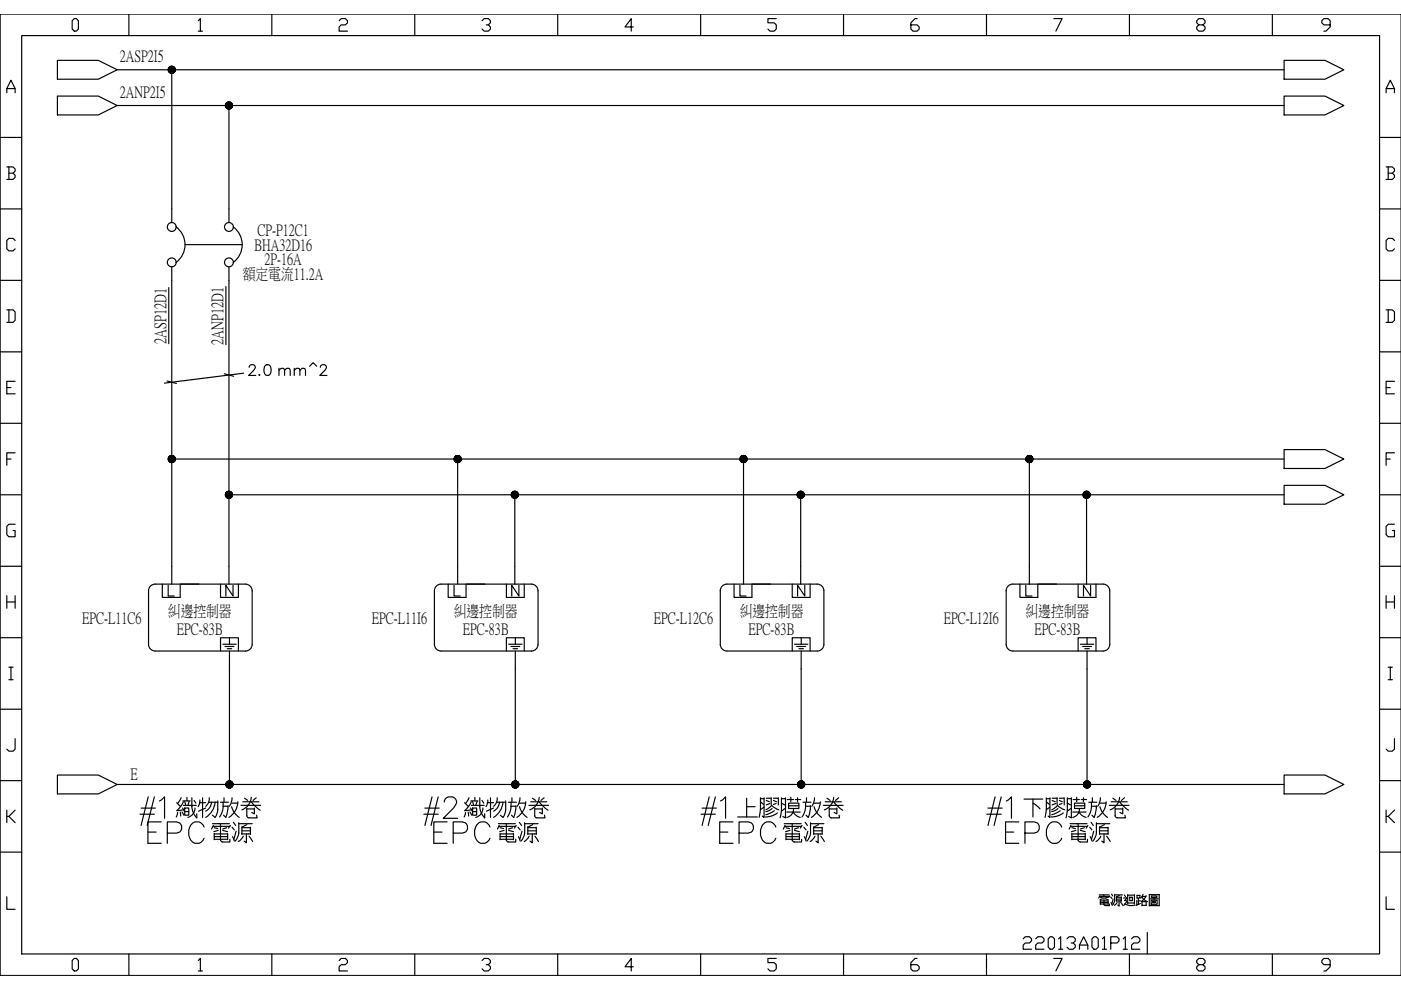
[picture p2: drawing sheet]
<svg xmlns="http://www.w3.org/2000/svg" width="297mm" height="210mm" viewBox="0 0 297 210" stroke-linecap="round" stroke-linejoin="round" font-family="sans-serif">
<defs><g id="words">
<g font-size="6.2">
<text x="58.2" y="80.8">mm^2</text>
<text x="215.9" y="202.5">22013A01P12</text>
</g>
<text font-size="5.3" x="51.9" y="80.8">2.0</text>
<g font-size="3.5">
<text x="35.1" y="72.9" transform="rotate(-90 35.1 72.9)">2ASP12D1</text>
<text x="47.2" y="73.1" transform="rotate(-90 47.2 73.1)">2ANP12D1</text>
</g>
<g font-size="3.4">
<text x="25.4" y="13">2ASP2I5</text>
<text x="25.4" y="20.6">2ANP2I5</text>
<text x="53.9" y="53">BHA32D16</text>
<text x="54.6" y="49.8">CP-P12C1</text>
<text x="51.5" y="59.1">額定電流11.2A</text>
<text x="56.1" y="56">2P-16A</text>
<text x="35.6" y="130.6">糾邊控制器</text>
<text x="96.2" y="130.6">糾邊控制器</text>
<text x="156.8" y="130.6">糾邊控制器</text>
<text x="217.4" y="130.6">糾邊控制器</text>
<text x="17.4" y="132.1">EPC-L11C6</text>
<text x="37.5" y="134.4">EPC-83B</text>
<text x="78.9" y="132.1">EPC-L11I6</text>
<text x="98.1" y="134.4">EPC-83B</text>
<text x="138.6" y="132.1">EPC-L12C6</text>
<text x="158.7" y="134.4">EPC-83B</text>
<text x="200.1" y="132.1">EPC-L12I6</text>
<text x="219.3" y="134.4">EPC-83B</text>
<text x="27.7" y="165.2">E</text>
</g>
</g></defs>
<g fill="none" stroke="#000" stroke-width=".25">
<path d="M1.4 19.7v-.9l.9-1.8 .9 1.8v.9M1.4 18.8h1.8M4.6 7.5h287.9v194.8h-287.9zM15.7 3.9h.5l.4 .5v1.8l-.4 .4h-.5l-.4-.4v-1.8zM27.3 3v4.5M42 4.4l.5-.5v2.7M42 6.6h.9M57.6 3v4.5M71.9 4.4l.4-.5h.9l.5 .5v.4l-.5 .5h-.9l-.4 .4v.9h1.8M87.9 3v4.5M102.2 4.4l.4-.5h.9l.5 .5v.4l-.5 .5h-.4M103.5 5.3l.5 .4v.5l-.5 .4h-.9l-.4-.4"/>
<path d="M118.2 3v4.5M134.3 5.7h-1.8l1.3-1.8v2.7M148.5 3v4.5M164.6 3.9h-1.8v.9h1.3l.5 .5v.9l-.5 .4h-.8l-.5-.4M178.8 3v4.5M194.4 3.9h-.4l-.9 .9v1.4l.5 .4h.8l.5-.4v-.5l-.5-.4h-1.3M209.2 3v4.5M223.4 3.9h1.8l-1.3 2.7M239.5 3v4.5M254.2 5.3l-.5-.5v-.4l.5-.5h.9l.4 .5v.4l-.4 .5h-.9l-.5 .4v.5l.5 .4h.9l.4-.4v-.5l-.4-.4M269.8 3v4.5M282 5.3h-1.3l-.5-.5v-.4l.5-.5h.9l.4 .5v1.3l-.9 .9h-.4"/>
<path d="M293.9 19.7v-.9l.9-1.8 .9 1.8v.9M293.9 18.8h1.8M.1 29.1h4.5M1.4 35.4h1.4l.4 .4v.5l-.4 .4M1.9 36.7h.9l.4 .5v.4l-.4 .4h-1.4M1.9 35.4v2.6M292.5 29.1h4.5M293.9 35.4h1.3l.5 .4v.5l-.5 .4M294.3 36.7h.9l.5 .5v.4l-.5 .4h-1.3M294.3 35.4v2.6M.1 44.3h4.5M.1 59.4h4.5"/>
<path d="M3.2 51l-.4-.5h-.9l-.5 .5v1.8l.5 .4h.9l.4-.4M292.5 44.3h4.5M292.5 59.4h4.5M295.7 51l-.5-.5h-.9l-.4 .5v1.8l.4 .4h.9l.5-.4M.1 74.6h4.5M1.4 65.7h1.4l.4 .4v1.8l-.4 .5h-1.4M1.9 65.7v2.7M292.5 74.6h4.5M293.9 65.7h1.3l.5 .4v1.8l-.5 .5h-1.3M294.3 65.7v2.7M.1 89.8h4.5M1.4 82.2h.9"/>
<path d="M1.4 97.3h.9M3.2 80.8h-1.8v2.7h1.8M3.2 96h-1.8v2.7M292.5 89.8h4.5M293.9 82.2h.9M293.9 97.3h.9M295.7 80.8h-1.8v2.7h1.8M295.7 96h-1.8v2.7M.1 104.9h4.5M3.2 111.2h-1.3l-.5 .4v1.8l.5 .4h1.3v-1.3h-.4M292.5 104.9h4.5M295.7 111.2h-1.4l-.4 .4v1.8l.4 .4h1.4v-1.3h-.5"/>
<path d="M.1 120.1h4.5M.1 135.2h4.5M1.4 126.3v2.7M1.4 127.6h1.8M3.2 126.3v2.7M292.5 120.1h4.5M292.5 135.2h4.5M293.9 127.6h1.8M293.9 126.3v2.7M295.7 126.3v2.7M.1 150.4h4.5M1.9 141.5h.9"/>
<path d="M1.9 144.1h.9M2.3 141.5v2.6M3.2 156.6v2.2l-.4 .5h-.9l-.5-.5M292.5 150.4h4.5M294.3 141.5h.9M294.3 144.1h.9M294.8 141.5v2.6M295.7 156.6v2.2l-.5 .5h-.9l-.4-.5M.1 165.5h4.5M1.4 171.8v2.6M1.9 173.1l1.3 1.3M3.2 171.8l-1.3 1.3h-.5"/>
<path d="M292.5 165.5h4.5M293.9 171.8v2.6M294.3 173.1l1.4 1.3M295.7 171.8l-1.4 1.3h-.4M.1 180.7h4.5M1.4 190.1v2.7h1.8M292.5 180.7h4.5M293.9 190.1v2.7h1.8M15.7 203.2h.5l.4 .5v1.7l-.4 .5h-.5l-.4-.5v-1.7zM27.3 202.3v4.5M42 203.7l.5-.5v2.7M42 205.9h.9"/>
<path d="M57.6 202.3v4.5M71.9 203.7l.4-.5h.9l.5 .5v.4l-.5 .4h-.9l-.4 .5v.9h1.8M87.9 202.3v4.5M102.2 203.7l.4-.5h.9l.5 .5v.4l-.5 .4h-.4M103.5 204.5l.5 .5v.4l-.5 .5h-.9l-.4-.5M118.2 202.3v4.5M134.3 205h-1.8l1.3-1.8v2.7M148.5 202.3v4.5M164.6 203.2h-1.8v.9h1.3l.5 .4v.9l-.5 .5h-.8l-.5-.5M178.8 202.3v4.5M194.4 203.2h-.4l-.9 .9v1.3l.5 .5h.8l.5-.5v-.4l-.5-.5h-1.3M209.2 202.3v4.5"/>
<path d="M223.4 203.2h1.8l-1.3 2.7M239.5 202.3v4.5M254.2 204.5l-.5-.4v-.4l.5-.5h.9l.4 .5v.4l-.4 .4h-.9l-.5 .5v.4l.5 .5h.9l.4-.5v-.4l-.4-.5M269.8 202.3v4.5M282 204.5h-1.3l-.5-.4v-.4l.5-.5h.9l.4 .5v1.3l-.9 .9h-.4"/>
</g>
<!-- layer: 0 -->
<g fill="none" stroke="#000" stroke-width=".25">
<path d="M12.2 12.8h8.6l4 2-4 2h-8.6zM24.8 14.8h247.5M36.4 14.8v32.4M272.3 12.8h8.6l4 2-4 2h-8.6zM12.2 20.4h8.6l4 2-4 2h-8.6zM24.8 22.4h247.5M48.5 22.4v24.8M272.3 20.4h8.6l4 2-4 2h-8.6zM36.4 56.6v67.2M37.4 48.1a4.7 4.7 0 0 1 0 7.5M39.2 51.9h12.2M48.5 56.6v67.2"/>
<path d="M49.5 48.1a4.7 4.7 0 0 1 0 7.5M35.8 61v11.9M47.9 60.8v12.3M36.4 97.3h235.9M97 97.3v26.5M157.6 97.3v26.5M218.2 97.3v26.5M272.3 95.3h8.6l4 2-4 2h-8.6zM48.5 104.9h223.8M109.1 104.9v18.9M169.8 104.9v18.9M230.4 104.9v18.9"/>
<path d="M272.3 102.9h8.6l4 2-4 2h-8.6zM32.1 124.1l.8-.3h19.2a1.42 1.42 0 0 1 1.4 1.5v11.3a1.4 1.4 0 0 1-1.4 1.4h-19.2a1.4 1.4 0 0 1-1.4-1.4v-11.4l.1-.4zM34.4 123.8v2.9h3.8v-2.9M35.7 124.1v2.3h1.3M46.8 138v-2.8h3.7v2.8M46.8 123.8v2.9h3.7v-2.9M47.2 136.6h2.9M47.7 137.1h1.9M48.2 137.5h.9M48.6 138v28.3M48.7 135.2v1.4M49.4 124.1v2.3l-1.5-2.3v2.3"/>
<path d="M92.4 124.4l.7-.5 .4-.1h19.2a1.42 1.42 0 0 1 1.4 1.5v11.3a1.4 1.4 0 0 1-1.4 1.4h-19.2a1.4 1.4 0 0 1-1.4-1.4v-11.4zM95 123.8v2.9h3.8v-2.9M96.3 124.1v2.3h1.3M107.4 138v-2.8h3.7v2.8M107.4 123.8v2.9h3.7v-2.9M107.8 136.6h2.9M108.3 137.1h1.9M108.8 137.5h.9M109.3 138v28.3M109.3 135.2v1.4M110 124.1v2.3l-1.5-2.3v2.3M153.3 124.1l.8-.3h19.2a1.42 1.42 0 0 1 1.4 1.5v11.3a1.4 1.4 0 0 1-1.4 1.4h-19.2a1.4 1.4 0 0 1-1.4-1.4v-11.4l.1-.4z"/>
<path d="M155.6 123.8v2.9h3.8v-2.9M156.9 124.1v2.3h1.3M168 138v-2.8h3.8v2.8M168 123.8v2.9h3.8v-2.9M168.5 136.6h2.8M168.9 137.1h1.9M169.4 137.5h.9M169.9 138v28.3M169.9 135.2v1.4M170.6 124.1v2.3l-1.5-2.3v2.3M213.9 124.1l.8-.3h19.2a1.42 1.42 0 0 1 1.4 1.5v11.3a1.4 1.4 0 0 1-1.4 1.4h-19.2a1.4 1.4 0 0 1-1.4-1.4v-11.4l.1-.4zM216.2 123.8v2.9h3.8v-2.9"/>
<path d="M217.5 124.1v2.3h1.3M228.6 138v-2.8h3.8v2.8M228.6 123.8v2.9h3.8v-2.9M229.1 136.6h2.8M229.5 137.1h1.9M230 137.5h1M230.5 138v28.3M230.5 135.2v1.4M231.2 124.1v2.3l-1.5-2.3v2.3M12.2 164.3h8.6l4 2-4 2h-8.6zM24.8 166.3h247.5M29.7 172.6h3"/>
<path d="M29.9 171.3h3M31.4 176.4h1.7M31.4 169l-1.5 6M32.7 169l-1.5 6M33.8 169.8l1.1-.8v4.5M34.2 174.3h-2.8v4.5h2.8M35.5 176.6h1.9a1.19 1.19 0 0 0 1.2-1.2 1.19 1.19 0 0 0-1.2-1.1h-1.9v4.5M37.5 170.2l.8 .8M37.6 172.3l-.2 .9M38.2 172.2l.1 .8M38.4 169.1l-.8 1.3M38.6 172.2l.4 .6"/>
<path d="M38.7 171.3l.4 .7M38.8 169.8h1.5M38.9 170l-.7 1.1-.6 .7M38.9 170.8h2.7M39 171.7l-1.5 .2M39.2 171.3h.8v1.5h-.8zM39.2 172.1h.8M39.2 169.9l.2 .8M39.6 169.1v.7M40.1 169.9l-.3 .9M40.7 169.1v.5a4.3 4.3 0 0 0 1 3.8M41.1 169.7l.4 .6"/>
<path d="M41.3 171.3a2.02 2.02 0 0 1-1.5 2M41.7 172.6v.8M42.3 170.2h1.3M42.4 169.6l-.1 .8-.3 .6M42.9 169.1v4.2M43.3 175.3a1.58 1.58 0 0 0-1.5-1.1 1.58 1.58 0 0 0-1.6 1.1 2.56 2.56 0 0 0 1.1 3.5 1.62 1.62 0 0 0 2-1.1M43.6 171.3l-1.5 .7M44.3 170.1h1.9M44.4 169.1l-.3 1.2-.5 .6M44.8 170.1a2.26 2.26 0 0 1-1.2 1.9M45 174.6h3.6M45.1 175.2h3.6"/>
<path d="M45.2 175l-.3 .8M45.4 176.8h2.9M45.4 178h2.9M45.4 177.4h2.9M45.4 176.7v1.3M45.4 175.5l.8 .2M45.6 170.1l-.2 1.1-.6 1-1.2 1.1M46.2 169.8a5.9 5.9 0 0 1-.2 2.9l-.4 .6-.6-.5M46.3 176.1l-1 .2M46.7 170.1h1.7M46.7 174.6v3.5M47.2 176.1l1.1 .2"/>
<path d="M47.3 171l-.1 1-.7 1.2M47.3 170.1v.9M47.3 170.9h1M47.5 169.1v.9M48.1 175.5l-.9 .3M48.3 176.7v1.3M48.3 170.8l-.1 1.5-.3 1-.5-.5M48.7 178v.5h-1.5l-.4-.2-.1-.3M48.8 175l-.3 .6M49.1 171l.6 1.3 1 1M49.1 170.3h1.2M49.2 169.1l-.2 1.2-.4 .6"/>
<path d="M49.2 175.4l.5 .6M49.3 177.4l.4 .9M49.5 174.4l.5 .6M50.1 176.2l-.5 1.8M50.4 170l-.2 1.1-.4 1-1.3 1.2M50.6 174.4a5.5 5.5 0 0 1-.3 3.3l-.4 .6M50.6 174.6h2.9M51.1 170.8h4.2M51.3 176.2h1.8M51.3 176.8h1.8M51.3 175.3v1.6M51.5 170h3.4"/>
<path d="M51.6 177.3l-.5 .6-.6 .5M51.9 169.2l.6 .5M52.2 176.8v1.9l-.4-.4M52.3 171.3v1.6l.3 .4 1.9 .1-.1-.6M52.3 171.5h1.6M52.3 174.8l-1 .6M52.8 177.3l.8 1.1M53.1 175.4l-1.8 .1M53.1 175.5v1.4M53.3 169.1a3 3 0 0 1-2 2.6M53.3 170l.6 .8 1.3 1M53.9 171.3v1.3l-.5-.3"/>
<path d="M54.3 169.1l-.6 .6M89.9 172.6h3M90.1 171.3h3M91.6 169l-1.5 6M92 176.4h1.7M92.9 169l-1.5 6M94.2 170a1.13 1.13 0 0 1 .9-1h.8a1.11 1.11 0 0 1 .7 1.7l-.5 .6-2.1 2.2h3M94.8 174.3h-2.8v4.5h2.8M96.1 176.6h1.9a1.19 1.19 0 0 0 1.2-1.2 1.19 1.19 0 0 0-1.2-1.1h-1.9v4.5M98.5 170.2l.9 .8M98.7 172.3l-.3 .9M99.3 172.2l.1 .8"/>
<path d="M99.4 169.1l-.7 1.3M99.6 172.2l.4 .6M99.7 171.3l.4 .7M99.8 169.8h1.5M99.9 170l-.7 1.1-.6 .7M99.9 170.8h2.8M100 171.7l-1.5 .2M100.2 171.3h.9v1.5h-.9zM100.2 172.1h.9M100.2 169.9l.2 .8M100.7 169.1v.7M101.2 169.9l-.3 .9"/>
<path d="M101.7 169.1v.5a4.3 4.3 0 0 0 1.1 3.8M102.2 169.7l.4 .6M102.4 171.3a2.02 2.02 0 0 1-1.5 2M102.8 172.6v.8M103.3 170.2h1.4M103.4 169.6l-.1 .8-.3 .6M103.9 175.3a1.58 1.58 0 0 0-1.5-1.1 1.58 1.58 0 0 0-1.5 1.1 2.56 2.56 0 0 0 1 3.5 1.62 1.62 0 0 0 2-1.1M104 169.1v4.2M104.7 171.3l-1.6 .7M105.3 170.1h1.9M105.4 169.1l-.2 1.2-.5 .6M105.7 174.6h3.6"/>
<path d="M105.8 175.2h3.5M105.8 175l-.3 .8M105.9 170.1a2.26 2.26 0 0 1-1.2 1.9M106 176.8h2.9M106 178h2.9M106 177.4h2.9M106 176.7v1.3M106 175.5l.8 .2M106.6 170.1l-.2 1.1-.5 1-1.2 1.1M106.9 176.1l-1 .2M107.2 169.8a5.9 5.9 0 0 1-.2 2.9l-.4 .6-.5-.5M107.4 174.6v3.5"/>
<path d="M107.8 170.1h1.7M107.8 176.1l1.1 .2M108.3 170.1l-.1 1.9-.6 1.2M108.3 170.9h1.1M108.5 169.1v.9M108.7 175.5l-.9 .3M108.9 176.7v1.3M109.3 178v.5h-1.5l-.4-.2v-.3M109.4 170.8l-.2 1.5-.3 1-.5-.5M109.4 175l-.3 .6M109.8 175.4l.5 .6M109.9 177.4l.4 .9"/>
<path d="M110.1 174.4l.5 .6M110.1 171l.6 1.3 1.1 1M110.1 170.3h1.3M110.2 169.1l-.2 1.2-.3 .6M110.7 176.2l-.5 1.8M111.2 174.4a5.5 5.5 0 0 1-.3 3.3l-.4 .6M111.2 174.6h2.9M111.5 170l-.2 1.1-.5 1-1.2 1.2M111.9 176.2h1.8M111.9 176.8h1.8M111.9 175.3v1.6M112.1 170.8h4.2"/>
<path d="M112.2 177.3l-.4 .6-.7 .5M112.5 170h3.4M112.9 176.8v1.9l-.5-.4M112.9 169.2l.7 .5M112.9 174.8l-1 .6M113.4 171.3v1.6l.2 .4 1.9 .1v-.6M113.4 171.5h1.6M113.4 177.3l.8 1.1M113.7 175.4l-1.8 .1M113.7 175.5v1.4M114.3 170l.7 .8 1.2 1M114.3 169.1a3 3 0 0 1-2 2.6"/>
<path d="M115 171.3v1.3l-.6-.3M115.4 169.1l-.7 .6M148.6 172.6h3.1M148.9 171.3h3M150.4 169l-1.5 6M151.7 169l-1.5 6M152.6 176.4h1.7M152.8 169.8l1-.8v4.5M155.4 174.3h-2.8v4.5h2.8M156.4 173.2h4.2M156.7 176.6h1.9a1.19 1.19 0 0 0 1.2-1.2 1.19 1.19 0 0 0-1.2-1.1h-1.9v4.5M158.3 169.2v4"/>
<path d="M158.3 171h1.8M161.2 169.1v2.3l-.2 1.9M161.2 169.3h.8M161.3 170.1l.6 .5M162 169.1v4.2l-.4-.3M162 171.1l-.7 .5M162.5 169.7l.6 .3M162.5 169.2h1M163.2 170.4l-.7 .3M163.5 169.1v1.5M163.6 170.8l.9 .6 .6 .3M163.6 170.8l-1.2 .9"/>
<path d="M163.7 171.4l-.6 .5-.7 .2M164 169.2h.9M164 169.7l.6 .3M164.2 171.9l-1.8 .8M164.5 175.3a1.58 1.58 0 0 0-1.5-1.1 1.58 1.58 0 0 0-1.5 1.1 2.56 2.56 0 0 0 1 3.5 1.62 1.62 0 0 0 2-1.1M164.6 170.4l-.6 .2M164.8 172.4l-1.2 .6-1.3 .2M165 169.1v1.6M165.7 169.1v2.6l-.3 1.7M165.7 169.3h.8M165.7 170.3l.7 .4M166.3 174.6h3.6"/>
<path d="M166.4 175.2h3.6M166.4 171.4l-.7 .6M166.5 175l-.4 .8M166.5 169.1v4.3l-.5-.3M166.6 176.8h2.9M166.6 178h2.9M166.6 177.4h2.9M166.6 176.7v1.3M166.6 175.5l.8 .2M166.8 172.2h2.9M166.9 169.5h1.3M167.2 170.3h2.2v1.1h-2.2z"/>
<path d="M167.2 170.9h2.2M167.5 176.1l-1 .2M167.7 169.1v.9M168 174.6v3.5M168.1 172.2l.5 .6 1.1 .5M168.2 171.5a1.76 1.76 0 0 1-1.4 1.8M168.4 176.1l1.1 .2M168.6 169.5h1.2M169.1 169.1v.9M169.3 175.5l-.9 .3M169.5 176.7v1.3M170 178v.5h-1.6l-.4-.2v-.3"/>
<path d="M170 175l-.3 .6M170.2 170.1h1.7M170.4 175.4l.5 .6M170.5 177.4l.4 .9M170.7 174.4l.5 .6M170.8 170.1l-.1 1.9-.7 1.2M170.8 170.9h1M171 169.1v.9M171.3 176.2l-.5 1.8M171.8 170.8l-.1 1.5-.3 1-.5-.5M171.8 174.4a5.6 5.6 0 0 1-.3 3.3l-.4 .6M171.8 174.6h2.9"/>
<path d="M172.5 176.2h1.8M172.5 176.8h1.8M172.5 175.3v1.6M172.6 171l.6 1.3 1 1M172.6 170.3h1.2M172.7 169.1l-.2 1.2-.4 .6M172.8 177.3l-.4 .6-.6 .5M173.5 176.8v1.9l-.5-.4M173.6 174.8l-1.1 .6M173.9 170l-.2 1.1-.5 1-1.2 1.2M174 177.3l.8 1.1M174.3 175.4l-1.8 .1"/>
<path d="M174.3 175.5v1.4M174.6 170.8h4.2M175 170h3.4M175.3 169.2l.7 .5M175.8 171.3v1.6l.3 .4 1.9 .1-.1-.6M175.8 171.5h1.6M176.8 169.1a3 3 0 0 1-2 2.6M176.8 170l.6 .8 1.3 1M177.4 171.3v1.3l-.5-.3M177.8 169.1l-.7 .6M209.3 172.6h3M209.5 171.3h3"/>
<path d="M211 169l-1.5 6M212.3 169l-1.5 6M213.2 176.4h1.7M213.4 169.8l1-.8v4.5M216 174.3h-2.8v4.5h2.8M217.1 169.4h4M217.3 176.6h2a1.19 1.19 0 0 0 1.1-1.2 1.19 1.19 0 0 0-1.1-1.1h-2v4.5M219 170.3l1.5 1.2M219 169.4v3.8M221.8 169.1v2.3l-.2 1.9M221.8 169.3h.8M221.9 170.1l.6 .5"/>
<path d="M222.6 169.1v4.2l-.4-.3M222.6 171.1l-.7 .5M223.1 169.2h1M223.1 169.7l.6 .3M223.8 170.4l-.7 .3M224.1 169.1v1.5M224.3 171.4l-.6 .5-.7 .2M224.6 169.2h.9M224.6 169.7l.7 .3M224.8 171.9l-1.8 .8M225.1 175.3a1.58 1.58 0 0 0-1.5-1.1 1.58 1.58 0 0 0-1.5 1.1 2.56 2.56 0 0 0 1.1 3.5 1.62 1.62 0 0 0 1.9-1.1M225.2 170.4l-.6 .2"/>
<path d="M225.4 172.4l-1.2 .6-1.3 .2M225.6 169.1v1.6M225.7 171.7l-.6-.3-.9-.6-1.2 .9M226.3 169.1v2.6l-.3 1.7M226.3 169.3h.8M226.3 170.3l.7 .4M226.9 174.6h3.6M227 175.2h3.6M227.1 171.4l-.8 .6M227.1 175l-.4 .8M227.1 169.1v4.3l-.5-.3M227.3 176.8h2.8"/>
<path d="M227.3 178h2.8M227.3 177.4h2.8M227.3 176.7v1.3M227.3 175.5l.7 .2M227.4 172.2h2.9M227.5 169.5h1.4M227.8 170.3h2.2v1.1h-2.2zM227.8 170.9h2.2M228.1 176.1l-.9 .2M228.3 169.1v.9M228.6 174.6v3.5M228.8 172.2l.5 .6 1 .5"/>
<path d="M228.8 171.5a1.76 1.76 0 0 1-1.4 1.8M229.1 176.1l1 .2M229.2 169.5h1.2M229.7 169.1v.9M229.9 175.5l-.8 .3M230.1 176.7v1.3M230.6 178v.5h-1.5l-.5-.2v-.3M230.7 175l-.4 .6M230.8 170.1h1.7M231 175.4l.5 .6M231.1 177.4l.4 .9M231.3 174.4l.5 .6"/>
<path d="M231.4 170.1l-.1 1.9-.6 1.2M231.4 170.9h1.1M231.5 172.8l.5 .5M231.6 169.1v.9M231.9 176.2l-.5 1.8M232.4 170.8l-.1 1.5-.3 1M232.5 174.4a5.6 5.6 0 0 1-.4 3.3l-.4 .6M232.5 174.6h2.8M233.1 176.2h1.8M233.1 176.8h1.8M233.1 175.3v1.6M233.2 171l.6 1.3 1 1"/>
<path d="M233.2 170.3h1.2M233.3 169.1l-.2 1.2-.4 .6M233.4 177.3l-.4 .6-.6 .5M234.1 176.8v1.9l-.5-.4M234.2 174.8l-1.1 .6M234.5 170l-.2 1.1-.4 1-1.3 1.2M234.6 177.3l.8 1.1M234.9 175.4l-1.8 .1M234.9 175.5v1.4M235.2 170.8h4.2M235.6 170h3.4M236 169.2l.6 .5"/>
<path d="M236.4 171.3v1.6l.3 .4 1.9 .1-.1-.6M236.4 171.5h1.6M237.4 169.1a3 3 0 0 1-2 2.6M237.4 170l.7 .8 1.2 1M238 171.3v1.3l-.5-.3M238.4 169.1l-.6 .6M272.3 164.3h8.6l4 2-4 2h-8.6z"/>
<circle cx="36.4" cy="48.1" r=".94"/>
<circle cx="36.4" cy="55.6" r=".94"/>
<circle cx="48.5" cy="55.6" r=".94"/>
<circle cx="48.5" cy="48.1" r=".94"/>
</g>
<g fill="#000" stroke="#000" stroke-width=".21">
<path d="M36.4 14.8h.8v.1zM48.5 22.4h.8v.1zM36.4 97.3h.8v.1zM97 97.3h.8v.1zM157.6 97.3h.8v.1zM218.2 97.3h.8v.1zM48.5 104.9h.8v.1zM109.1 104.9h.8v.1zM169.8 104.9h.7v.1zM230.4 104.9h.7v.1zM48.6 166.3h.8v.1zM109.3 166.3h.7v.1z"/>
<path d="M169.9 166.3h.7v.1zM230.5 166.3h.7v.1z"/>
<path d="M35.7 14.9v.1l.7-.2zM35.7 15l.7-.2-.7 .3zM35.7 15.1l.1 .1 .6-.4z"/>
<path d="M35.7 14.6v.1l.7 .1zM35.7 14.7l.7 .1h-.7zM35.7 14.8v.1l.7-.1z"/>
<path d="M35.8 15.2l.1 .1 .5-.5zM35.9 15.3l.5-.5-.4 .6zM36.4 14.8l-.4 .6 .1 .1z"/>
<path d="M35.9 14.3h-.1l.6 .5zM35.8 14.3l.6 .5-.7-.4zM35.7 14.4v.2l.7 .2z"/>
<path d="M36.4 14.8l-.3 .7h.1zM36.4 14.8l-.1 .7h-.1zM36.4 14.8l-.1 .7 .1 .1z"/>
<path d="M36.1 14.1l.3 .7-.2-.7zM36 14.2l.1-.1 .3 .7zM35.9 14.3l.5 .5-.4-.6z"/>
<path d="M36.4 14.8v.8l.1-.1zM36.4 14.8l.3 .7h-.2zM36.4 14.8l.3 .7h.1z"/>
<path d="M36.4 14v.8l.1-.8zM36.3 14h.1v.8zM36.2 14.1l.2 .7-.1-.8z"/>
<path d="M36.4 14.8l.4 .7 .1-.1zM36.4 14.8l.6 .5-.1 .1zM36.4 14.8l.6 .5v-.1z"/>
<path d="M36.8 14.1l-.4 .7 .5-.6zM36.7 14.1h.1l-.4 .7zM36.5 14l-.1 .8 .3-.7z"/>
<path d="M36.4 14.8l.6 .4 .1-.1zM36.4 14.8l.7 .2v.1zM36.4 14.8l.7 .2 .1-.1z"/>
<path d="M36.4 14.8l.7-.4-.1-.1zM36.4 14.8l.6-.5zM36.9 14.2l-.5 .6 .6-.5z"/>
<path d="M36.4 14.8h.8v-.1zM36.4 14.8l.7-.2 .1 .1zM36.4 14.8l.7-.2v-.2z"/>
<path d="M47.8 22.5v.1l.7-.2zM47.8 22.6l.7-.2-.6 .3zM47.9 22.7v.1l.6-.4z"/>
<path d="M47.8 22.1v.1l.7 .2zM47.8 22.2l.7 .2h-.7zM47.8 22.4v.1l.7-.1z"/>
<path d="M47.9 22.8l.1 .1 .5-.5zM48 22.9l.5-.5-.4 .6zM48.5 22.4l-.4 .6h.1z"/>
<path d="M48 21.8l-.1 .1 .6 .5zM47.9 21.9l.6 .5-.6-.4zM47.9 22l-.1 .1 .7 .3z"/>
<path d="M48.5 22.4l-.3 .6 .1 .1zM48.5 22.4l-.1 .7h-.1zM48.5 22.4l-.1 .7h.1z"/>
<path d="M48.2 21.7l.3 .7-.2-.7zM48.1 21.8l.1-.1 .3 .7zM48 21.8l.5 .6-.4-.6z"/>
<path d="M48.5 22.4v.7h.2zM48.5 22.4l.3 .7h-.1zM48.5 22.4l.3 .7 .1-.1z"/>
<path d="M48.5 21.6v.8l.2-.8zM48.4 21.6h.1v.8zM48.3 21.7l.2 .7-.1-.8z"/>
<path d="M48.5 22.4l.4 .6h.1zM48.5 22.4l.6 .5-.1 .1zM48.5 22.4l.6 .5 .1-.1z"/>
<path d="M48.9 21.7l-.4 .7 .5-.6zM48.8 21.7h.1l-.4 .7zM48.7 21.6l-.2 .8 .3-.7z"/>
<path d="M48.5 22.4l.7 .4v-.1zM48.5 22.4l.8 .2-.1 .1zM48.5 22.4l.8 .2v-.1z"/>
<path d="M48.5 22.4l.7-.4v-.1zM49.1 21.8l.1 .1-.7 .5zM49 21.8l-.5 .6 .6-.6z"/>
<path d="M48.5 22.4h.8v-.2zM48.5 22.4l.8-.3v.1zM48.5 22.4l.8-.3-.1-.1z"/>
<path d="M35.7 97.4v.2l.7-.3zM35.7 97.6l.7-.3-.7 .4zM35.7 97.7l.1 .1 .6-.5z"/>
<path d="M35.7 97.1v.1l.7 .1zM35.7 97.2l.7 .1h-.7zM35.7 97.3v.1l.7-.1z"/>
<path d="M35.8 97.8l.1 .1 .5-.6zM35.9 97.9l.5-.6-.4 .6zM36.4 97.3l-.4 .6 .1 .1z"/>
<path d="M35.9 96.8l-.1 .1 .6 .4zM35.8 96.9l.6 .4-.7-.3zM35.7 97v.1l.7 .2z"/>
<path d="M36.4 97.3l-.3 .7h.1zM36.4 97.3l-.1 .8-.1-.1zM36.4 97.3l-.1 .8h.1z"/>
<path d="M36.1 96.7l.3 .6-.2-.7zM36 96.7h.1l.3 .6zM35.9 96.8l.5 .5-.4-.6z"/>
<path d="M36.4 97.3v.8h.1zM36.4 97.3l.3 .7-.2 .1zM36.4 97.3l.3 .7h.1z"/>
<path d="M36.4 96.6v.7l.1-.7zM36.3 96.6h.1v.7zM36.2 96.6l.2 .7-.1-.7z"/>
<path d="M36.4 97.3l.4 .7 .1-.1zM36.4 97.3l.6 .6h-.1zM36.4 97.3l.6 .6v-.1z"/>
<path d="M36.8 96.7l-.4 .6 .5-.6zM36.7 96.6l.1 .1-.4 .6zM36.5 96.6l-.1 .7 .3-.7z"/>
<path d="M36.4 97.3l.6 .5 .1-.1zM36.4 97.3l.7 .3v.1zM36.4 97.3l.7 .3 .1-.2z"/>
<path d="M36.4 97.3l.7-.3-.1-.1zM36.4 97.3l.6-.5v.1zM36.9 96.7l-.5 .6 .6-.5z"/>
<path d="M36.4 97.3h.8v-.1zM36.4 97.3l.7-.2 .1 .1zM36.4 97.3l.7-.2v-.1z"/>
<path d="M96.3 97.4v.2l.7-.3zM96.3 97.6l.7-.3-.6 .4zM96.4 97.7v.1l.6-.5z"/>
<path d="M96.3 97.1v.1l.7 .1zM96.3 97.2l.7 .1h-.7zM96.3 97.3v.1l.7-.1z"/>
<path d="M96.4 97.8l.1 .1 .5-.6zM96.5 97.9l.5-.6-.4 .6zM97 97.3l-.4 .6 .1 .1z"/>
<path d="M96.5 96.8l-.1 .1 .6 .4zM96.4 96.9l.6 .4-.6-.3zM96.4 97l-.1 .1 .7 .2z"/>
<path d="M97 97.3l-.3 .7h.1zM97 97.3l-.1 .8-.1-.1zM97 97.3l-.1 .8h.1z"/>
<path d="M96.7 96.7l.3 .6-.2-.7zM96.6 96.7h.1l.3 .6zM96.5 96.8l.5 .5-.4-.6z"/>
<path d="M97 97.3v.8h.1zM97 97.3l.3 .7-.2 .1zM97 97.3l.3 .7h.1z"/>
<path d="M97 96.6v.7l.1-.7zM96.9 96.6h.1v.7zM96.8 96.6l.2 .7-.1-.7z"/>
<path d="M97 97.3l.4 .7 .1-.1zM97 97.3l.6 .6h-.1zM97 97.3l.6 .6v-.1z"/>
<path d="M97.4 96.7l-.4 .6 .5-.6zM97.3 96.6l.1 .1-.4 .6zM97.1 96.6l-.1 .7 .3-.7z"/>
<path d="M97 97.3l.6 .5 .1-.1zM97 97.3l.7 .3v.1zM97 97.3l.7 .3 .1-.2z"/>
<path d="M97 97.3l.7-.3-.1-.1zM97 97.3l.6-.5v.1zM97.5 96.7l-.5 .6 .6-.5z"/>
<path d="M97 97.3h.8v-.1zM97 97.3l.7-.2 .1 .1zM97 97.3l.7-.2v-.1z"/>
<path d="M156.9 97.4v.2l.7-.3zM156.9 97.6l.7-.3-.6 .4zM157 97.7v.1l.6-.5z"/>
<path d="M156.9 97.1v.1l.7 .1zM156.9 97.2l.7 .1h-.7zM156.9 97.3v.1l.7-.1z"/>
<path d="M157 97.8l.1 .1 .5-.6zM157.1 97.9l.5-.6-.4 .6zM157.6 97.3l-.4 .6 .1 .1z"/>
<path d="M157.1 96.8l-.1 .1 .6 .4zM157 96.9l.6 .4-.6-.3zM157 97l-.1 .1 .7 .2z"/>
<path d="M157.6 97.3l-.3 .7h.1zM157.6 97.3l-.1 .8-.1-.1zM157.6 97.3l-.1 .8h.1z"/>
<path d="M157.3 96.7l.3 .6-.2-.7zM157.2 96.7h.1l.3 .6zM157.1 96.8l.5 .5-.4-.6z"/>
<path d="M157.6 97.3v.8h.2zM157.6 97.3l.3 .7-.1 .1zM157.6 97.3l.3 .7h.1z"/>
<path d="M157.6 96.6v.7l.2-.7zM157.5 96.6h.1v.7zM157.4 96.6l.2 .7-.1-.7z"/>
<path d="M157.6 97.3l.4 .7 .1-.1zM157.6 97.3l.6 .6h-.1zM157.6 97.3l.6 .6v-.1z"/>
<path d="M158 96.7l-.4 .6 .5-.6zM157.9 96.6l.1 .1-.4 .6zM157.8 96.6l-.2 .7 .3-.7z"/>
<path d="M157.6 97.3l.6 .5 .1-.1zM157.6 97.3l.8 .3-.1 .1zM157.6 97.3l.8 .3v-.2z"/>
<path d="M157.6 97.3l.7-.3-.1-.1zM158.2 96.8v.1l-.6 .4zM158.1 96.7l-.5 .6 .6-.5z"/>
<path d="M157.6 97.3h.8v-.1zM157.6 97.3l.8-.2v.1zM157.6 97.3l.8-.2-.1-.1z"/>
<path d="M217.5 97.4v.2l.7-.3zM217.5 97.6l.7-.3-.6 .4zM217.6 97.7v.1l.6-.5z"/>
<path d="M217.5 97.1v.1l.7 .1zM217.5 97.2l.7 .1h-.7zM217.5 97.3v.1l.7-.1z"/>
<path d="M217.6 97.8l.1 .1 .5-.6zM217.7 97.9l.5-.6-.4 .6zM218.2 97.3l-.4 .6 .1 .1z"/>
<path d="M217.7 96.8l-.1 .1 .6 .4zM217.6 96.9l.6 .4-.6-.3zM217.6 97l-.1 .1 .7 .2z"/>
<path d="M218.2 97.3l-.3 .7h.1zM218.2 97.3l-.1 .8-.1-.1zM218.2 97.3l-.1 .8h.1z"/>
<path d="M217.9 96.7l.3 .6-.2-.7zM217.8 96.7h.1l.3 .6zM217.7 96.8l.5 .5-.4-.6z"/>
<path d="M218.2 97.3v.8h.2zM218.2 97.3l.3 .7-.1 .1zM218.2 97.3l.3 .7h.1z"/>
<path d="M218.2 96.6v.7l.2-.7zM218.1 96.6h.1v.7zM218 96.6l.2 .7-.1-.7z"/>
<path d="M218.2 97.3l.4 .7 .1-.1zM218.2 97.3l.6 .6h-.1zM218.2 97.3l.6 .6 .1-.1z"/>
<path d="M218.6 96.7l-.4 .6 .5-.6zM218.5 96.6l.1 .1-.4 .6zM218.4 96.6l-.2 .7 .3-.7z"/>
<path d="M218.2 97.3l.7 .5v-.1zM218.2 97.3l.8 .3-.1 .1zM218.2 97.3l.8 .3v-.2z"/>
<path d="M218.2 97.3l.7-.3v-.1zM218.2 97.3l.6-.5 .1 .1zM218.7 96.7l-.5 .6 .6-.5z"/>
<path d="M218.2 97.3h.8v-.1zM218.2 97.3l.8-.2v.1zM218.2 97.3l.8-.2-.1-.1z"/>
<path d="M47.8 105v.1l.7-.2zM47.8 105.1l.7-.2-.6 .3zM47.9 105.2v.2l.6-.5z"/>
<path d="M47.8 104.7v.1l.7 .1zM47.8 104.8l.7 .1h-.7zM47.8 104.9v.1l.7-.1z"/>
<path d="M47.9 105.4h.1l.5-.5zM48 105.4l.5-.5-.4 .6zM48.5 104.9l-.4 .6 .1 .1z"/>
<path d="M48 104.4l-.1 .1 .6 .4zM47.9 104.5l.6 .4-.6-.3zM47.9 104.6l-.1 .1 .7 .2z"/>
<path d="M48.5 104.9l-.3 .7h.1zM48.5 104.9l-.1 .8-.1-.1zM48.5 104.9l-.1 .8h.1z"/>
<path d="M48.2 104.2l.3 .7-.2-.7zM48.1 104.3l.1-.1 .3 .7zM48 104.4l.5 .5-.4-.6z"/>
<path d="M48.5 104.9v.8h.2zM48.5 104.9l.3 .7-.1 .1zM48.5 104.9l.3 .7h.1z"/>
<path d="M48.5 104.1v.8l.2-.7zM48.4 104.2l.1-.1v.8zM48.3 104.2l.2 .7-.1-.7z"/>
<path d="M48.5 104.9l.4 .7 .1-.1zM48.5 104.9l.6 .5-.1 .1zM48.5 104.9l.6 .5h.1z"/>
<path d="M48.9 104.2l-.4 .7 .5-.6zM48.8 104.2h.1l-.4 .7zM48.7 104.2l-.2 .7 .3-.7z"/>
<path d="M48.5 104.9l.7 .5v-.2zM48.5 104.9l.8 .2-.1 .1zM48.5 104.9l.8 .2v-.1z"/>
<path d="M48.5 104.9l.7-.3v-.1zM48.5 104.9l.6-.5 .1 .1zM49 104.3l-.5 .6 .6-.5z"/>
<path d="M48.5 104.9h.8v-.1zM48.5 104.9l.8-.2v.1zM48.5 104.9l.8-.2-.1-.1z"/>
<path d="M108.4 105v.1l.7-.2zM108.4 105.1l.7-.2-.6 .3zM108.5 105.2v.2l.6-.5z"/>
<path d="M108.4 104.7v.1l.7 .1zM108.4 104.8l.7 .1h-.7zM108.4 104.9v.1l.7-.1z"/>
<path d="M108.5 105.4h.1l.5-.5zM108.6 105.4l.5-.5-.4 .6zM109.1 104.9l-.4 .6 .1 .1z"/>
<path d="M108.6 104.4l-.1 .1 .6 .4zM108.5 104.5l.6 .4-.6-.3zM108.5 104.6l-.1 .1 .7 .2z"/>
<path d="M109.1 104.9l-.3 .7h.1zM109.1 104.9l-.1 .8-.1-.1zM109.1 104.9l-.1 .8h.1z"/>
<path d="M108.8 104.2l.3 .7-.2-.7zM108.7 104.3l.1-.1 .3 .7zM108.6 104.4l.5 .5-.4-.6z"/>
<path d="M109.1 104.9v.8h.2zM109.1 104.9l.3 .7-.1 .1zM109.1 104.9l.3 .7h.1z"/>
<path d="M109.1 104.1v.8l.2-.7zM109 104.2l.1-.1v.8zM108.9 104.2l.2 .7-.1-.7z"/>
<path d="M109.1 104.9l.4 .7 .1-.1zM109.1 104.9l.6 .5-.1 .1zM109.1 104.9l.6 .5h.1z"/>
<path d="M109.5 104.2l-.4 .7 .5-.6zM109.4 104.2h.1l-.4 .7zM109.3 104.2l-.2 .7 .3-.7z"/>
<path d="M109.1 104.9l.7 .5v-.2zM109.1 104.9l.8 .2-.1 .1zM109.1 104.9l.8 .2v-.1z"/>
<path d="M109.1 104.9l.7-.3v-.1zM109.1 104.9l.6-.5 .1 .1zM109.6 104.3l-.5 .6 .6-.5z"/>
<path d="M109.1 104.9h.8v-.1zM109.1 104.9l.8-.2v.1zM109.1 104.9l.8-.2-.1-.1z"/>
<path d="M169 105v.1l.8-.2zM169 105.1l.8-.2-.7 .3zM169.1 105.2v.2l.7-.5z"/>
<path d="M169 104.7v.1l.8 .1zM169 104.8l.8 .1h-.8zM169 104.9v.1l.8-.1z"/>
<path d="M169.1 105.4h.1l.6-.5zM169.2 105.4l.6-.5-.5 .6zM169.8 104.9l-.5 .6 .1 .1z"/>
<path d="M169.2 104.4l-.1 .1 .7 .4zM169.1 104.5l.7 .4-.7-.3zM169.1 104.6l-.1 .1 .8 .2z"/>
<path d="M169.8 104.9l-.4 .7h.1zM169.8 104.9l-.2 .8-.1-.1zM169.8 104.9l-.2 .8h.2z"/>
<path d="M169.4 104.2l.4 .7-.3-.7zM169.3 104.3l.1-.1 .4 .7zM169.2 104.4l.6 .5-.5-.6z"/>
<path d="M169.8 104.9v.8h.1zM169.8 104.9l.2 .7-.1 .1zM169.8 104.9l.2 .7h.1z"/>
<path d="M169.8 104.1v.8l.1-.7zM169.6 104.2l.2-.1v.8zM169.5 104.2l.3 .7-.2-.7z"/>
<path d="M169.8 104.9l.3 .7 .1-.1zM169.8 104.9l.5 .5-.1 .1zM169.8 104.9l.5 .5h.1z"/>
<path d="M170.1 104.2l-.3 .7 .4-.6zM170 104.2h.1l-.3 .7zM169.9 104.2l-.1 .7 .2-.7z"/>
<path d="M169.8 104.9l.6 .5v-.2zM169.8 104.9l.7 .2-.1 .1zM169.8 104.9l.7 .2v-.1z"/>
<path d="M169.8 104.9l.6-.3v-.1zM169.8 104.9l.5-.5 .1 .1zM170.2 104.3l-.4 .6 .5-.5z"/>
<path d="M169.8 104.9h.7v-.1zM169.8 104.9l.7-.2v.1zM169.8 104.9l.7-.2-.1-.1z"/>
<path d="M229.6 105v.1l.8-.2zM229.6 105.1l.8-.2-.7 .3zM229.7 105.2l.1 .2 .6-.5z"/>
<path d="M229.6 104.7v.1l.8 .1zM229.6 104.8l.8 .1h-.8zM229.6 104.9v.1l.8-.1z"/>
<path d="M229.8 105.4l.6-.5zM229.8 105.4l.6-.5-.5 .6zM230.4 104.9l-.5 .6 .1 .1z"/>
<path d="M229.8 104.4v.1l.6 .4zM229.8 104.5l.6 .4-.7-.3zM229.7 104.6l-.1 .1 .8 .2z"/>
<path d="M230.4 104.9l-.4 .7h.1zM230.4 104.9l-.1 .8-.2-.1zM230.4 104.9l-.1 .8h.1z"/>
<path d="M230 104.2l.4 .7-.3-.7zM229.9 104.3l.1-.1 .4 .7zM229.8 104.4l.6 .5-.5-.6z"/>
<path d="M230.4 104.9v.8h.1zM230.4 104.9l.2 .7-.1 .1zM230.4 104.9l.2 .7h.1z"/>
<path d="M230.4 104.1v.8l.1-.7zM230.3 104.2l.1-.1v.8zM230.1 104.2l.3 .7-.1-.7z"/>
<path d="M230.4 104.9l.3 .7 .1-.1zM230.4 104.9l.5 .5-.1 .1zM230.4 104.9l.5 .5h.1z"/>
<path d="M230.7 104.2l-.3 .7 .4-.6zM230.6 104.2h.1l-.3 .7zM230.5 104.2l-.1 .7 .2-.7z"/>
<path d="M230.4 104.9l.6 .5v-.2zM230.4 104.9l.7 .2-.1 .1zM230.4 104.9l.7 .2v-.1z"/>
<path d="M230.4 104.9l.6-.3v-.1zM230.4 104.9l.5-.5 .1 .1zM230.8 104.3l-.4 .6 .5-.5z"/>
<path d="M230.4 104.9h.7v-.1zM230.4 104.9l.7-.2v.1zM230.4 104.9l.7-.2-.1-.1z"/>
<path d="M47.9 166.4v.2l.7-.3zM47.9 166.6l.7-.3-.6 .4zM48 166.7v.1l.6-.5z"/>
<path d="M47.9 166.1v.1l.7 .1zM47.9 166.2l.7 .1h-.7zM47.9 166.3v.1l.7-.1z"/>
<path d="M48 166.8l.1 .1 .5-.6zM48.1 166.9l.5-.6-.4 .6zM48.6 166.3l-.4 .6 .1 .1z"/>
<path d="M48.1 165.8l-.1 .1 .6 .4zM48 165.9l.6 .4-.6-.3zM48 166l-.1 .1 .7 .2z"/>
<path d="M48.6 166.3l-.3 .7h.1zM48.6 166.3l-.1 .8-.1-.1zM48.6 166.3l-.1 .8h.1z"/>
<path d="M48.3 165.6l.3 .7-.2-.7zM48.2 165.7l.1-.1 .3 .7zM48.1 165.8l.5 .5-.4-.6z"/>
<path d="M48.6 166.3v.8h.2zM48.6 166.3l.3 .7-.1 .1zM48.6 166.3l.3 .7h.1z"/>
<path d="M48.6 165.6v.7l.2-.7zM48.5 165.6h.1v.7zM48.4 165.6l.2 .7-.1-.7z"/>
<path d="M48.6 166.3l.4 .7 .1-.1zM48.6 166.3l.6 .6h-.1zM48.6 166.3l.6 .6 .1-.1z"/>
<path d="M49 165.6l-.4 .7 .5-.6zM48.9 165.6h.1l-.4 .7zM48.8 165.6l-.2 .7 .3-.7z"/>
<path d="M48.6 166.3l.7 .5v-.1zM48.6 166.3l.8 .3-.1 .1zM48.6 166.3l.8 .3v-.2z"/>
<path d="M48.6 166.3l.7-.3v-.1zM49.2 165.8l.1 .1-.7 .4zM49.1 165.7l-.5 .6 .6-.5z"/>
<path d="M48.6 166.3h.8v-.1zM48.6 166.3l.8-.2v.1zM48.6 166.3l.8-.2-.1-.1z"/>
<path d="M108.5 166.4v.2l.8-.3zM108.5 166.6l.8-.3-.7 .4zM108.6 166.7v.1l.7-.5z"/>
<path d="M108.5 166.1v.1l.8 .1zM108.5 166.2l.8 .1h-.8zM108.5 166.3v.1l.8-.1z"/>
<path d="M108.6 166.8l.1 .1 .6-.6zM108.7 166.9l.6-.6-.5 .6zM109.3 166.3l-.5 .6 .1 .1z"/>
<path d="M108.7 165.8l-.1 .1 .7 .4zM108.6 165.9l.7 .4-.7-.3zM108.6 166l-.1 .1 .8 .2z"/>
<path d="M109.3 166.3l-.4 .7h.1zM109.3 166.3l-.2 .8-.1-.1zM109.3 166.3l-.2 .8h.2z"/>
<path d="M108.9 165.6l.4 .7-.3-.7zM108.8 165.7l.1-.1 .4 .7zM108.7 165.8l.6 .5-.5-.6z"/>
<path d="M109.3 166.3v.8h.1zM109.3 166.3l.2 .7-.1 .1zM109.3 166.3l.2 .7h.1z"/>
<path d="M109.3 165.6v.7l.1-.7zM109.1 165.6h.2v.7zM109 165.6l.3 .7-.2-.7z"/>
<path d="M109.3 166.3l.3 .7 .1-.1zM109.3 166.3l.5 .6h-.1zM109.3 166.3l.5 .6 .1-.1z"/>
<path d="M109.6 165.6l-.3 .7 .4-.6zM109.5 165.6h.1l-.3 .7zM109.4 165.6l-.1 .7 .2-.7z"/>
<path d="M109.3 166.3l.6 .5v-.1zM109.3 166.3l.7 .3-.1 .1zM109.3 166.3l.7 .3v-.2z"/>
<path d="M109.3 166.3l.6-.3v-.1zM109.8 165.8l.1 .1-.6 .4zM109.7 165.7l-.4 .6 .5-.5z"/>
<path d="M109.3 166.3h.7v-.1zM109.3 166.3l.7-.2v.1zM109.3 166.3l.7-.2-.1-.1z"/>
<path d="M169.1 166.4v.2l.8-.3zM169.1 166.6l.8-.3-.7 .4zM169.2 166.7l.1 .1 .6-.5z"/>
<path d="M169.1 166.1v.1l.8 .1zM169.1 166.2l.8 .1h-.8zM169.1 166.3v.1l.8-.1z"/>
<path d="M169.3 166.8v.1l.6-.6zM169.3 166.9l.6-.6-.5 .6zM169.9 166.3l-.5 .6 .1 .1z"/>
<path d="M169.3 165.8v.1l.6 .4zM169.3 165.9l.6 .4-.7-.3zM169.2 166l-.1 .1 .8 .2z"/>
<path d="M169.9 166.3l-.4 .7h.1zM169.9 166.3l-.2 .8-.1-.1zM169.9 166.3l-.2 .8h.2z"/>
<path d="M169.5 165.6l.4 .7-.3-.7zM169.4 165.7l.1-.1 .4 .7zM169.3 165.8l.6 .5-.5-.6z"/>
<path d="M169.9 166.3v.8h.1zM169.9 166.3l.2 .7-.1 .1zM169.9 166.3l.2 .7h.1z"/>
<path d="M169.9 165.6v.7l.1-.7zM169.7 165.6h.2v.7zM169.6 165.6l.3 .7-.2-.7z"/>
<path d="M169.9 166.3l.3 .7 .1-.1zM169.9 166.3l.5 .6h-.1zM169.9 166.3l.5 .6 .1-.1z"/>
<path d="M170.2 165.6l-.3 .7 .4-.6zM170.1 165.6h.1l-.3 .7zM170 165.6l-.1 .7 .2-.7z"/>
<path d="M169.9 166.3l.6 .5v-.1zM169.9 166.3l.7 .3-.1 .1zM169.9 166.3l.7 .3v-.2z"/>
<path d="M169.9 166.3l.6-.3v-.1zM169.9 166.3l.5-.5 .1 .1zM170.3 165.7l-.4 .6 .5-.5z"/>
<path d="M169.9 166.3h.7v-.1zM169.9 166.3l.7-.2v.1zM169.9 166.3l.7-.2-.1-.1z"/>
<path d="M229.7 166.4l.1 .2 .7-.3zM229.8 166.6l.7-.3-.7 .4zM229.8 166.7l.1 .1 .6-.5z"/>
<path d="M229.8 166.1l-.1 .1 .8 .1zM229.7 166.2l.8 .1h-.8zM229.7 166.3v.1l.8-.1z"/>
<path d="M229.9 166.8v.1l.6-.6zM229.9 166.9l.6-.6-.5 .6zM230.5 166.3l-.5 .6 .1 .1z"/>
<path d="M229.9 165.8v.1l.6 .4zM229.9 165.9l.6 .4-.7-.3zM229.8 166v.1l.7 .2z"/>
<path d="M230.5 166.3l-.4 .7h.1zM230.5 166.3l-.1 .8-.2-.1zM230.5 166.3l-.1 .8h.1z"/>
<path d="M230.1 165.6l.4 .7-.3-.7zM230 165.7l.1-.1 .4 .7zM229.9 165.8l.6 .5-.5-.6z"/>
<path d="M230.5 166.3v.8h.1zM230.5 166.3l.2 .7-.1 .1zM230.5 166.3l.2 .7h.1z"/>
<path d="M230.5 165.6v.7l.1-.7zM230.4 165.6h.1v.7zM230.2 165.6l.3 .7-.1-.7z"/>
<path d="M230.5 166.3l.3 .7 .1-.1zM230.5 166.3l.5 .6h-.1zM230.5 166.3l.5 .6 .1-.1z"/>
<path d="M230.8 165.6l-.3 .7 .4-.6zM230.7 165.6h.1l-.3 .7zM230.6 165.6l-.1 .7 .2-.7z"/>
<path d="M230.5 166.3l.6 .5 .1-.1zM230.5 166.3l.7 .3v.1zM230.5 166.3l.7 .3v-.2z"/>
<path d="M230.5 166.3l.7-.3-.1-.1zM230.5 166.3l.5-.5 .1 .1zM230.9 165.7l-.4 .6 .5-.5z"/>
<path d="M230.5 166.3h.7v-.1zM230.5 166.3l.7-.2v.1zM230.5 166.3l.7-.2v-.1z"/>
</g>
<path d="M47.6 79.3l1.9 .5M51.6 79.1l-16.7 2.1M35.4 80.8l2 .5" fill="none" stroke="#000" stroke-width=".25"/>
<g fill="none" stroke="#000" stroke-width=".25">
<path d="M233.1 189.7h2.1M233.1 190.1h2.1M233.2 190l-.2 .4M233.3 191h1.6M233.3 191.7h1.6M233.3 191.3h1.6M233.3 191v.7M233.3 190.2l.4 .2M233.8 190.6l-.6 .1M234.1 189.7v2.1M234.3 190.6l.6 .1M234.8 190.2l-.5 .2"/>
<path d="M234.9 191v.7M235.2 191.7v.3h-.9l-.2-.3M235.3 190l-.2 .3M235.5 190.2l.3 .3M235.6 191.3l.2 .6M235.7 189.6l.2 .4M236 190.7l-.3 1M236.3 189.6v1.3l-.4 1M236.3 189.7h1.7M236.7 190.6h1.1M236.7 191h1.1M236.7 190.1v1"/>
<path d="M236.9 191.3l-.6 .6M237.3 191v1.1l-.3-.2M237.3 189.9l-.6 .3M237.6 191.3l.4 .6M237.8 190.2h-1.1M237.8 190.2v.9M238.2 190.4h.7M238.4 189.7l.2 .4M238.5 190.9h.3v.3l-.5 .8M238.5 191.7l1.3 .3 .8-.1M238.9 190.3l-.5 .7M239.1 189.7v1.9"/>
<path d="M239.1 191.5h1.4M239.1 189.8h1.4M239.5 190.2h.6v.8h-.6zM240.5 189.7v2M241 190.9v1M241.1 189.8v.7M241.1 189.9h.6M241.4 191h.4M241.4 190.5v1.3M241.7 189.8v.6h-.6M241.8 191.6l-.9 .4M242.1 190.2l.5 .6 .7 .4"/>
<path d="M242.1 191.2h.9M242.1 191.1v.9h.9M242.1 192v.1M242.2 190.1h.8M242.3 189.6l-.4 .8M243 189.9l-.4 .7-.6 .5M243 191.1v.9M243.7 189.6v2.5M243.7 189.7h2.1M243.7 192h2.1M243.8 190.6h1.8M244.1 190.8h1.2v.9h-1.2z"/>
<path d="M244.1 190h1.2v.3h-1.2zM244.4 191.1v.3h.5v-.3h-.4M244.7 190.3v.5M245.8 189.6v2.5"/>
</g>
<path d="M0 3h297v203.8h-297z" fill="none" stroke="#000" stroke-width=".21"/>
<use href="#words"/>
</svg>
